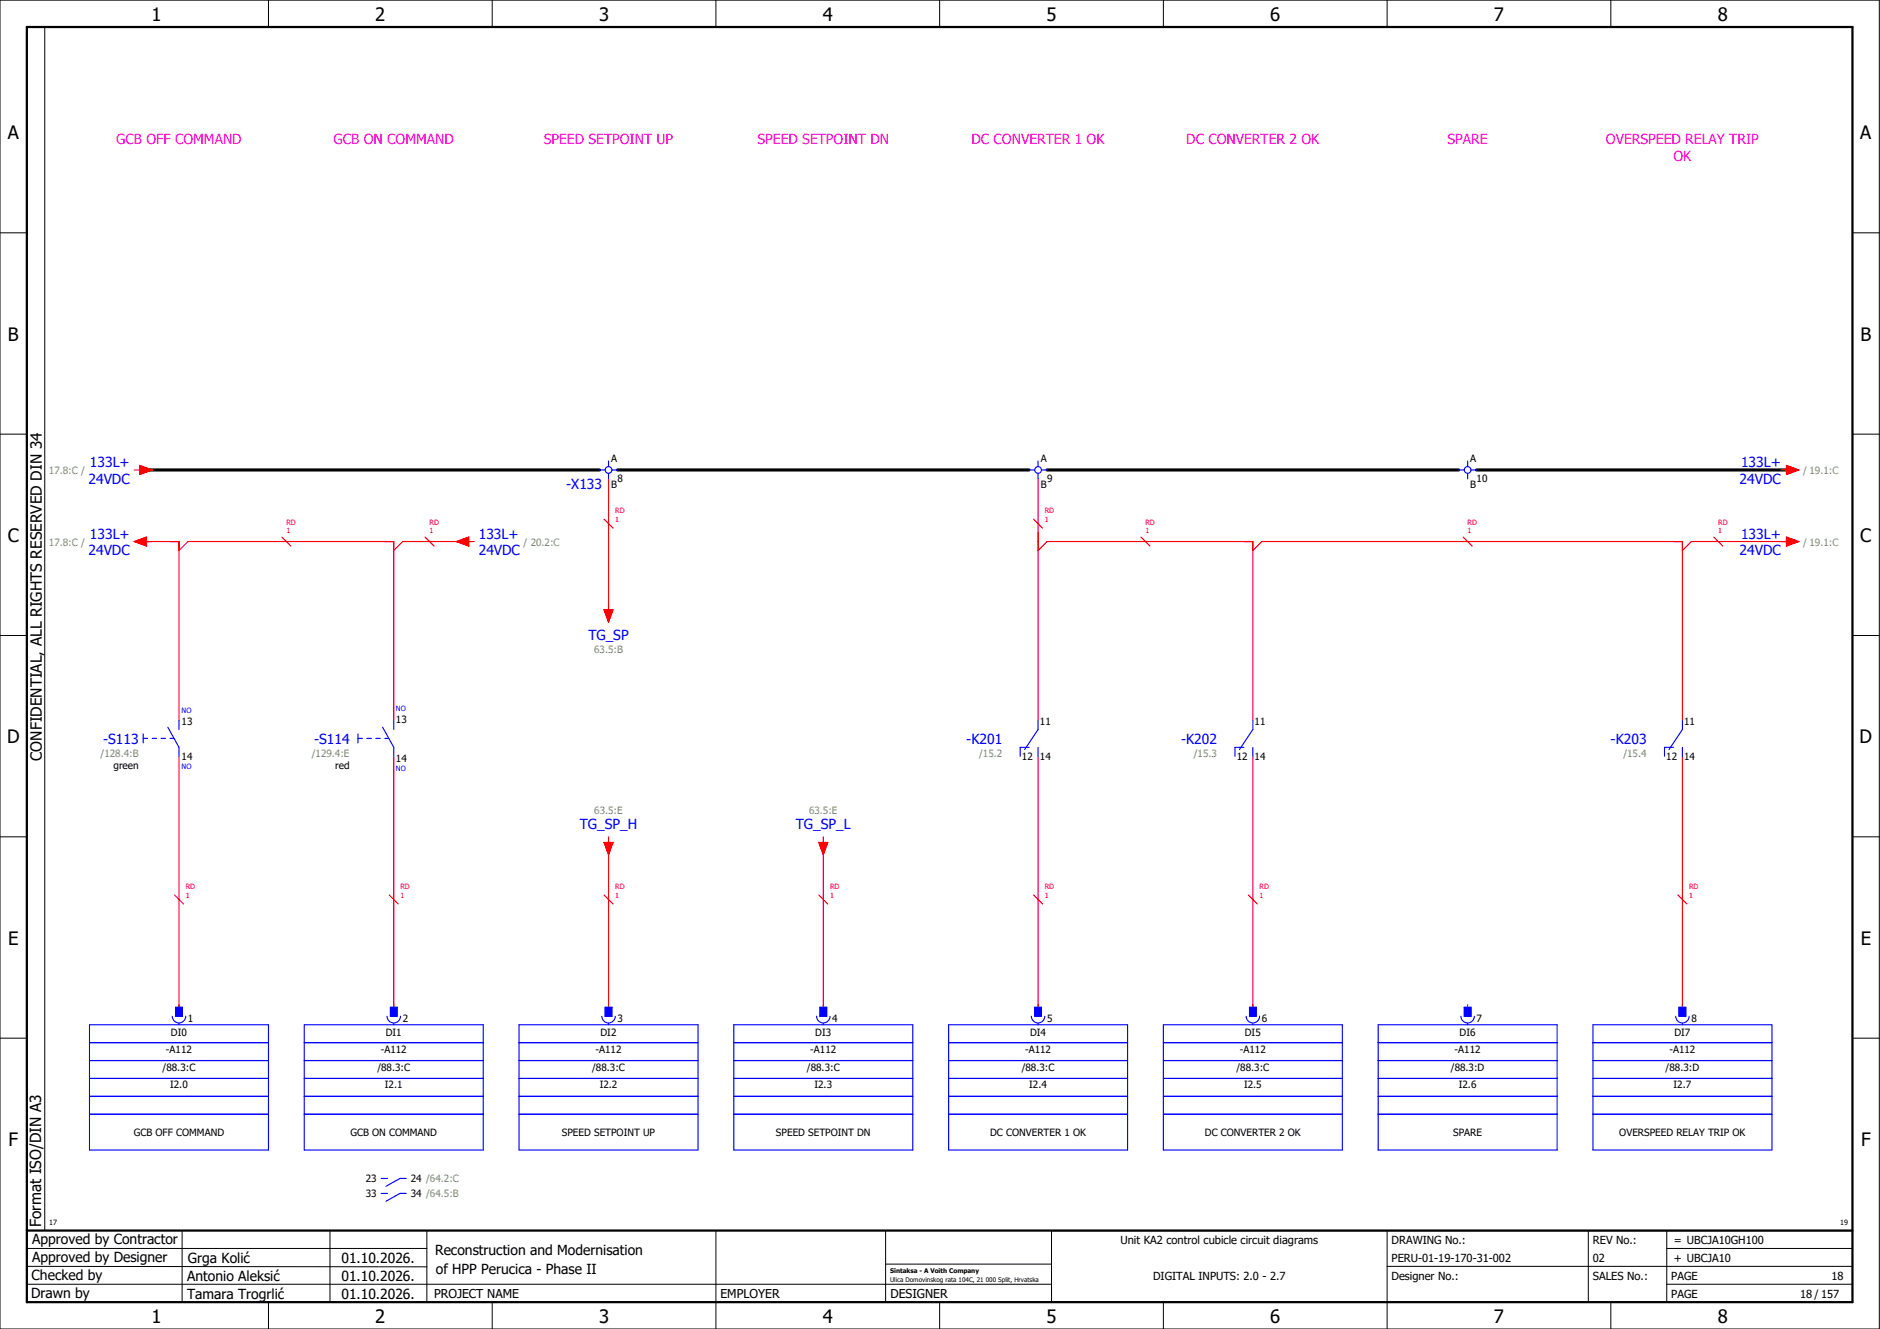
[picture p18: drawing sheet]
<svg xmlns="http://www.w3.org/2000/svg" width="420mm" height="297mm" viewBox="0 0 420 297" stroke-linecap="round" stroke-linejoin="round" font-family="sans-serif">
<defs><g id="words">
<g font-size="4.1">
<text x="33.9" y="4.7">1</text>
<text x="83.9" y="4.7">2</text>
<text x="133.9" y="4.7">3</text>
<text x="183.9" y="4.7">4</text>
<text x="233.9" y="4.7">5</text>
<text x="283.9" y="4.7">6</text>
<text x="333.9" y="4.7">7</text>
<text x="383.9" y="4.7">8</text>
<text x="1.8" y="31.2">A</text>
<text x="415.8" y="31.2">A</text>
<text x="1.8" y="76.2">B</text>
<text x="415.8" y="76.2">B</text>
<text x="1.8" y="121.2">C</text>
<text x="415.8" y="121.2">C</text>
<text x="1.6" y="166.2">D</text>
<text x="415.6" y="166.2">D</text>
<text x="1.8" y="211.2">E</text>
<text x="415.8" y="211.2">E</text>
<text x="1.9" y="256.2">F</text>
<text x="415.9" y="256.2">F</text>
<text x="33.9" y="295.7">1</text>
<text x="83.9" y="295.7">2</text>
<text x="133.9" y="295.7">3</text>
<text x="183.9" y="295.7">4</text>
<text x="233.9" y="295.7">5</text>
<text x="283.9" y="295.7">6</text>
<text x="333.9" y="295.7">7</text>
<text x="383.9" y="295.7">8</text>
</g>
<g font-size="3.4">
<text x="9.4" y="170" transform="rotate(-90 9.4 170)">CONFIDENTIAL, ALL RIGHTS RESERVED DIN 34</text>
<text x="9.2" y="274.3" transform="rotate(-90 9.2 274.3)">Format ISO/DIN A3</text>
</g>
<g font-size="3.1" fill="#f0f">
<text x="26" y="32.1">GCB OFF COMMAND</text>
<text x="74.6" y="32.1">GCB ON COMMAND</text>
<text x="121.5" y="32.1">SPEED SETPOINT UP</text>
<text x="169.3" y="32.1">SPEED SETPOINT DN</text>
<text x="217.1" y="32.1">DC CONVERTER 1 OK</text>
<text x="265.1" y="32.1">DC CONVERTER 2 OK</text>
<text x="323.5" y="32.1">SPARE</text>
<text x="358.9" y="32.1">OVERSPEED RELAY TRIP</text>
<text x="374" y="35.9">OK</text>
</g>
<g font-size="3.1" fill="#00f">
<text x="20.1" y="104.4">133L+</text>
<text x="389.1" y="104.4">133L+</text>
<text x="19.8" y="108.1">24VDC</text>
<text x="126.5" y="109.3">-X133</text>
<text x="388.8" y="108.1">24VDC</text>
<text x="19.8" y="124.1">24VDC</text>
<text x="20.1" y="120.4">133L+</text>
<text x="107" y="120.4">133L+</text>
<text x="107" y="124.1">24VDC</text>
<text x="388.8" y="124.1">24VDC</text>
<text x="389.1" y="120.4">133L+</text>
<text x="131.5" y="143.1">TG_SP</text>
<text x="23.1" y="166.3">-S113</text>
<text x="70.2" y="166.2">-S114</text>
<text x="216" y="166.3">-K201</text>
<text x="264" y="166.3">-K202</text>
<text x="360" y="166.3">-K203</text>
<text x="129.6" y="185.4">TG_SP_H</text>
<text x="177.9" y="185.4">TG_SP_L</text>
</g>
<g font-size="3.1">
<text x="7.2" y="278.1">Approved by Contractor</text>
<text x="97.2" y="280.5">Reconstruction and Modernisation</text>
<text x="7.1" y="286.1">Checked by</text>
<text x="7.2" y="282.1">Approved by Designer</text>
<text x="41.8" y="286.2">Antonio Aleksić</text>
<text x="42" y="282.3">Grga Kolić</text>
<text x="76.3" y="282.3">01.10.2026.</text>
<text x="76.3" y="286.3">01.10.2026.</text>
<text x="97.4" y="284.8">of HPP Perucica - Phase II</text>
<text x="6.9" y="290">Drawn by</text>
<text x="41.8" y="290.3">Tamara Trogrlić</text>
<text x="76.3" y="290.3">01.10.2026.</text>
</g>
<g font-size="2.7">
<text x="97" y="290.1">PROJECT NAME</text>
<text x="161" y="290.1">EMPLOYER</text>
<text x="199" y="290.1">DESIGNER</text>
</g>
<g font-size="2.5">
<text x="250.4" y="278">Unit KA2 control cubicle circuit diagrams</text>
<text x="311" y="278">DRAWING No.:</text>
<text x="356" y="278">REV No.:</text>
<text x="374.1" y="278">= UBCJA10GH100</text>
<text x="257.7" y="286">DIGITAL INPUTS: 2.0 - 2.7</text>
<text x="311" y="286">Designer No.:</text>
<text x="311" y="282">PERU-01-19-170-31-002</text>
<text x="356" y="286">SALES No.:</text>
<text x="356" y="282">02</text>
<text x="373.5" y="286">PAGE</text>
<text x="374.1" y="282.1">+ UBCJA10</text>
<text x="409.3" y="286">18</text>
<text x="373.5" y="290">PAGE</text>
<text x="402.3" y="290">18 / 157</text>
</g>
<g font-size="2.2" fill="#7ca552">
<text x="10.9" y="105.9">17.8:C /</text>
<text x="403" y="105.9">/ 19.1:C</text>
<text x="10.9" y="121.9">17.8:C /</text>
<text x="117" y="121.9">/ 20.2:C</text>
<text x="403" y="121.9">/ 19.1:C</text>
<text x="132.8" y="146">63.5:B</text>
<text x="22.5" y="169.2">/128.4:B</text>
<text x="69.7" y="169.1">/129.4:E</text>
<text x="218.8" y="169.2">/15.2</text>
<text x="266.8" y="169.2">/15.3</text>
<text x="362.8" y="169.2">/15.4</text>
<text x="132.8" y="181.8">63.5:E</text>
<text x="180.8" y="181.8">63.5:E</text>
</g>
<g font-size="2.2">
<text x="136.6" y="103.2">A</text>
<text x="138" y="107.7">8</text>
<text x="232.6" y="103.2">A</text>
<text x="234" y="107.7">9</text>
<text x="328.6" y="103.2">A</text>
<text x="330" y="107.7">10</text>
<text x="136.6" y="109.1">B</text>
<text x="232.6" y="109.1">B</text>
<text x="328.6" y="109.1">B</text>
<text x="40.6" y="162">13</text>
<text x="88.5" y="161.6">13</text>
<text x="232.4" y="162">11</text>
<text x="280.4" y="162">11</text>
<text x="376.4" y="162">11</text>
<text x="25.4" y="171.9">green</text>
<text x="40.6" y="169.9">14</text>
<text x="74.9" y="171.8">red</text>
<text x="88.5" y="170.3">14</text>
<text x="228.4" y="169.9">12</text>
<text x="232.4" y="169.9">14</text>
<text x="276.4" y="169.9">12</text>
<text x="280.4" y="169.9">14</text>
<text x="372.4" y="169.9">12</text>
<text x="376.4" y="169.9">14</text>
<text x="38.2" y="231.5">DI0</text>
<text x="42" y="228.4">1</text>
<text x="86.2" y="231.5">DI1</text>
<text x="90" y="228.4">2</text>
<text x="134.2" y="231.5">DI2</text>
<text x="138" y="228.4">3</text>
<text x="182.2" y="231.5">DI3</text>
<text x="186" y="228.4">4</text>
<text x="230.2" y="231.5">DI4</text>
<text x="234" y="228.4">5</text>
<text x="278.2" y="231.5">DI5</text>
<text x="282" y="228.4">6</text>
<text x="326.2" y="231.5">DI6</text>
<text x="330" y="228.4">7</text>
<text x="374.2" y="231.5">DI7</text>
<text x="378" y="228.4">8</text>
<text x="36.3" y="239.3">/88.3:C</text>
<text x="37.1" y="235.3">-A112</text>
<text x="84.3" y="239.3">/88.3:C</text>
<text x="85.1" y="235.3">-A112</text>
<text x="132.3" y="239.3">/88.3:C</text>
<text x="133.1" y="235.3">-A112</text>
<text x="180.3" y="239.3">/88.3:C</text>
<text x="181.1" y="235.3">-A112</text>
<text x="228.3" y="239.3">/88.3:C</text>
<text x="229.1" y="235.3">-A112</text>
<text x="276.3" y="239.3">/88.3:C</text>
<text x="277.1" y="235.3">-A112</text>
<text x="324.2" y="239.3">/88.3:D</text>
<text x="325.1" y="235.3">-A112</text>
<text x="372.3" y="239.3">/88.3:D</text>
<text x="373.1" y="235.3">-A112</text>
<text x="38" y="243.3">I2.0</text>
<text x="86" y="243.3">I2.1</text>
<text x="134" y="243.3">I2.2</text>
<text x="182" y="243.3">I2.3</text>
<text x="230" y="243.3">I2.4</text>
<text x="278" y="243.3">I2.5</text>
<text x="326" y="243.3">I2.6</text>
<text x="374" y="243.3">I2.7</text>
<text x="29.9" y="253.9">GCB OFF COMMAND</text>
<text x="78.3" y="253.9">GCB ON COMMAND</text>
<text x="125.6" y="253.9">SPEED SETPOINT UP</text>
<text x="173.4" y="253.9">SPEED SETPOINT DN</text>
<text x="221.3" y="253.9">DC CONVERTER 1 OK</text>
<text x="269.3" y="253.9">DC CONVERTER 2 OK</text>
<text x="324.8" y="253.9">SPARE</text>
<text x="361.9" y="253.9">OVERSPEED RELAY TRIP OK</text>
<text x="81.8" y="264.3">23</text>
<text x="81.8" y="267.6">33</text>
<text x="91.8" y="264.3">24 /64.2:C</text>
<text x="91.8" y="267.6">34 /64.5:B</text>
</g>
<g font-size="1.6" fill="#f00">
<text x="64" y="119.2">1</text>
<text x="64" y="117.3">RD</text>
<text x="96" y="119.2">1</text>
<text x="96" y="117.3">RD</text>
<text x="137.5" y="116.7">1</text>
<text x="137.5" y="114.8">RD</text>
<text x="233.5" y="116.7">1</text>
<text x="233.5" y="114.8">RD</text>
<text x="256" y="119.2">1</text>
<text x="256" y="117.3">RD</text>
<text x="328" y="119.2">1</text>
<text x="328" y="117.3">RD</text>
<text x="384" y="119.2">1</text>
<text x="384" y="117.3">RD</text>
<text x="41.5" y="200.7">1</text>
<text x="41.5" y="198.8">RD</text>
<text x="89.5" y="200.7">1</text>
<text x="89.5" y="198.8">RD</text>
<text x="137.5" y="200.7">1</text>
<text x="137.5" y="198.8">RD</text>
<text x="185.5" y="200.7">1</text>
<text x="185.5" y="198.8">RD</text>
<text x="233.5" y="200.7">1</text>
<text x="233.5" y="198.8">RD</text>
<text x="281.5" y="200.7">1</text>
<text x="281.5" y="198.8">RD</text>
<text x="377.5" y="200.7">1</text>
<text x="377.5" y="198.8">RD</text>
</g>
<g font-size="1.6" fill="#00f">
<text x="40.6" y="159.4">NO</text>
<text x="88.5" y="159">NO</text>
<text x="40.6" y="172">NO</text>
<text x="88.5" y="172.4">NO</text>
</g>
<g font-size="1.6">
<text x="11" y="273.7">17</text>
<text x="411.2" y="273.7">19</text>
</g>
<g font-size="1.4">
<text x="198.9" y="284.4">Sintaksa - A Voith Company</text>
<text x="198.9" y="286.4">Ulica Domovinskog rata 104C, 21 000 Split, Hrvatska</text>
</g>
</g></defs>
<g fill="none" stroke="#000" stroke-width=".22">
<path d="M0 0h420v297h-420zM10 6v269M60 0v6M110 0v6M160 0v6M210 0v6M260 0v6M310 0v6M360 0v6M0 52h6M414 52h6M0 97h6"/>
<path d="M414 97h6M0 142h6M414 142h6M414 176.3v87.4M0 187h6M414 187h6M0 232h6M414 232h6M6 279h89.4M40.7 275v16M73.7 274.9v16M95.4 275.1v16"/>
<path d="M160 275v22M197.9 275.1v16M310 275v22M355 275v16M372.5 279h41.5M372.5 275v16M414 275h-179v16M6 283l89.4 .1M6 287h229M60 291v6M110 291v6M197.9 282.5h37.1"/>
<path d="M210 291v6M260 291v6M310 283h104M360 291v6M372.5 287h41.5"/>
</g>
<path d="M6 6h408v285h-408zM6 275h408" fill="none" stroke="#000" stroke-width=".5"/>
<g fill="none" stroke="#f00" stroke-width=".25">
<path d="M30 105h1.3M31.3 104l2.7 1-2.7 1zM135 116l2 2M136 107v30M231 116l2 2M232 107v54M398 105h1.2M399.2 104l2.8 1-2.8 1zM30 121l2.7-1v2zM32 121h8v40M40 123l2-2h46v40M63 120l2 2"/>
<path d="M95 120l2 2M102 121l2.7-1v2zM104 121h-14l-2 2M104.7 121h1.3M135 136.3h2l-1 2.7zM232 123l2-2h46v40M255 120l2 2M280 123l2-2h94v40M327 120l2 2M383 120l2 2M399.2 120l2.8 1-2.8 1zM400 121h-22l-2 2"/>
<path d="M40 169v56M88 169v56M232 169v56M280 169v56M376 169v56M135 188.3h2l-1 2.7zM136 187v1.3M136 190v35M183 188.3h2l-1 2.7zM184 187v1.3M184 190v35M39 200l2 2"/>
<path d="M87 200l2 2M135 200l2 2M183 200l2 2M231 200l2 2M279 200l2 2M375 200l2 2M328 224.5v.5"/>
</g>
<path d="M32 105h102M138 105h92M234 105h92M330 105h70" fill="none" stroke="#000" stroke-width=".7"/>
<g fill="none" stroke="#00f" stroke-width=".25">
<path d="M134 105h1.3M136 103v1.3M136 105.8v1.2M136.8 105h1.2M230 105h1.3M232 103v1.3M232 105.8v1.2M232.8 105h1.2M326 105h1.3M328 103v1.3M328 105.8v1.2M328.8 105h1.2"/>
<path d="M32 165h1M32 164v2M34 165h1M36 165h1M37.5 162.5l2.5 4.5v2M38 165h.9M40 161v2M80 164v2M80 165h1M82 165h1M84 165h1M85.5 162.5l2.5 4.5v2"/>
<path d="M86 165h.9M88 161v2M230 167h-2v2M232 167v2M232 161v2l-3 4.5M278 167h-2v2M280 167v2M280 161v2l-3 4.5M374 167h-2v2M376 167v2M376 161v2l-3 4.5M20 237h40"/>
<path d="M20 229h40v28h-40zM20 233h40M38.5 227.1a1.5 1.5 0 0 0 1.5 1.5 1.5 1.5 0 0 0 1.5-1.5M39.3 225.1h1.5v2h-1.5zM40 228.7v.3M68 237h40M68 233h40M68 229h40v28h-40zM86.5 227.1a1.5 1.5 0 0 0 1.5 1.5 1.5 1.5 0 0 0 1.5-1.5M87.3 225.1h1.5v2h-1.5zM88 228.7v.3M116 237h40"/>
<path d="M116 233h40M116 229h40v28h-40zM134.5 227.1a1.5 1.5 0 0 0 1.5 1.5 1.5 1.5 0 0 0 1.5-1.5M135.3 225.1h1.5v2h-1.5zM136 228.7v.3M164 237h40M164 233h40M164 229h40v28h-40zM182.5 227.1a1.5 1.5 0 0 0 1.5 1.5 1.5 1.5 0 0 0 1.5-1.5M183.3 225.1h1.5v2h-1.5zM184 228.7v.3M212 237h40"/>
<path d="M212 233h40M212 229h40v28h-40zM230.5 227.1a1.5 1.5 0 0 0 1.5 1.5 1.5 1.5 0 0 0 1.5-1.5M231.3 225.1h1.5v2h-1.5zM232 228.7v.3M260 237h40M260 233h40M260 229h40v28h-40zM278.5 227.1a1.5 1.5 0 0 0 1.5 1.5 1.5 1.5 0 0 0 1.5-1.5M279.3 225.1h1.5v2h-1.5zM280 228.7v.3M308 237h40"/>
<path d="M308 233h40M308 229h40v28h-40zM326.5 227.1a1.5 1.5 0 0 0 1.5 1.5 1.5 1.5 0 0 0 1.5-1.5M327.3 225.1h1.5v2h-1.5zM328 228.7v.3M356 237h40M356 233h40M356 229h40v28h-40zM374.5 227.1a1.5 1.5 0 0 0 1.5 1.5 1.5 1.5 0 0 0 1.5-1.5M375.2 225.1h1.5v2h-1.5zM376 228.7v.3M20 249h40"/>
<path d="M20 245h40M20 241h40M68 249h40M68 245h40M68 241h40M116 249h40M116 245h40M116 241h40M164 249h40M164 245h40M164 241h40M212 249h40"/>
<path d="M212 245h40M212 241h40M260 249h40M260 245h40M260 241h40M308 249h40M308 245h40M308 241h40M356 249h40M356 245h40M356 241h40M85.2 263.4h1.4"/>
<path d="M85.2 266.7h1.4M90.8 263.4h-1.4l-3.1 1.7M90.8 266.7h-1.4l-3.1 1.8"/>
<circle cx="136" cy="105" r=".75"/>
<circle cx="232" cy="105" r=".75"/>
<circle cx="328" cy="105" r=".75"/>
</g>
<g fill="#00f" stroke="#00f" stroke-width=".22">
<path d="M39.3 225.1h1.5v2h-1.5z"/>
<path d="M87.3 225.1h1.5v2h-1.5z"/>
<path d="M135.3 225.1h1.5v2h-1.5z"/>
<path d="M183.3 225.1h1.5v2h-1.5z"/>
<path d="M231.3 225.1h1.5v2h-1.5z"/>
<path d="M279.3 225.1h1.5v2h-1.5z"/>
<path d="M327.3 225.1h1.5v2h-1.5z"/>
<path d="M375.2 225.1h1.5v2h-1.5z"/>
</g>
<g fill="#f00" stroke="#f00" stroke-width=".22">
<path d="M31.3 104l2.7 1-2.7 1z"/>
<path d="M399.2 104l2.8 1-2.8 1z"/>
<path d="M399.2 120l2.8 1-2.8 1z"/>
<path d="M135 136.3h2l-1 2.7z"/>
<path d="M135 188.3h2l-1 2.7z"/>
<path d="M183 188.3h2l-1 2.7z"/>
<path d="M30 121l2.7-1v2z"/>
<path d="M102 121l2.7-1v2z"/>
</g>
<use href="#words"/>
</svg>
